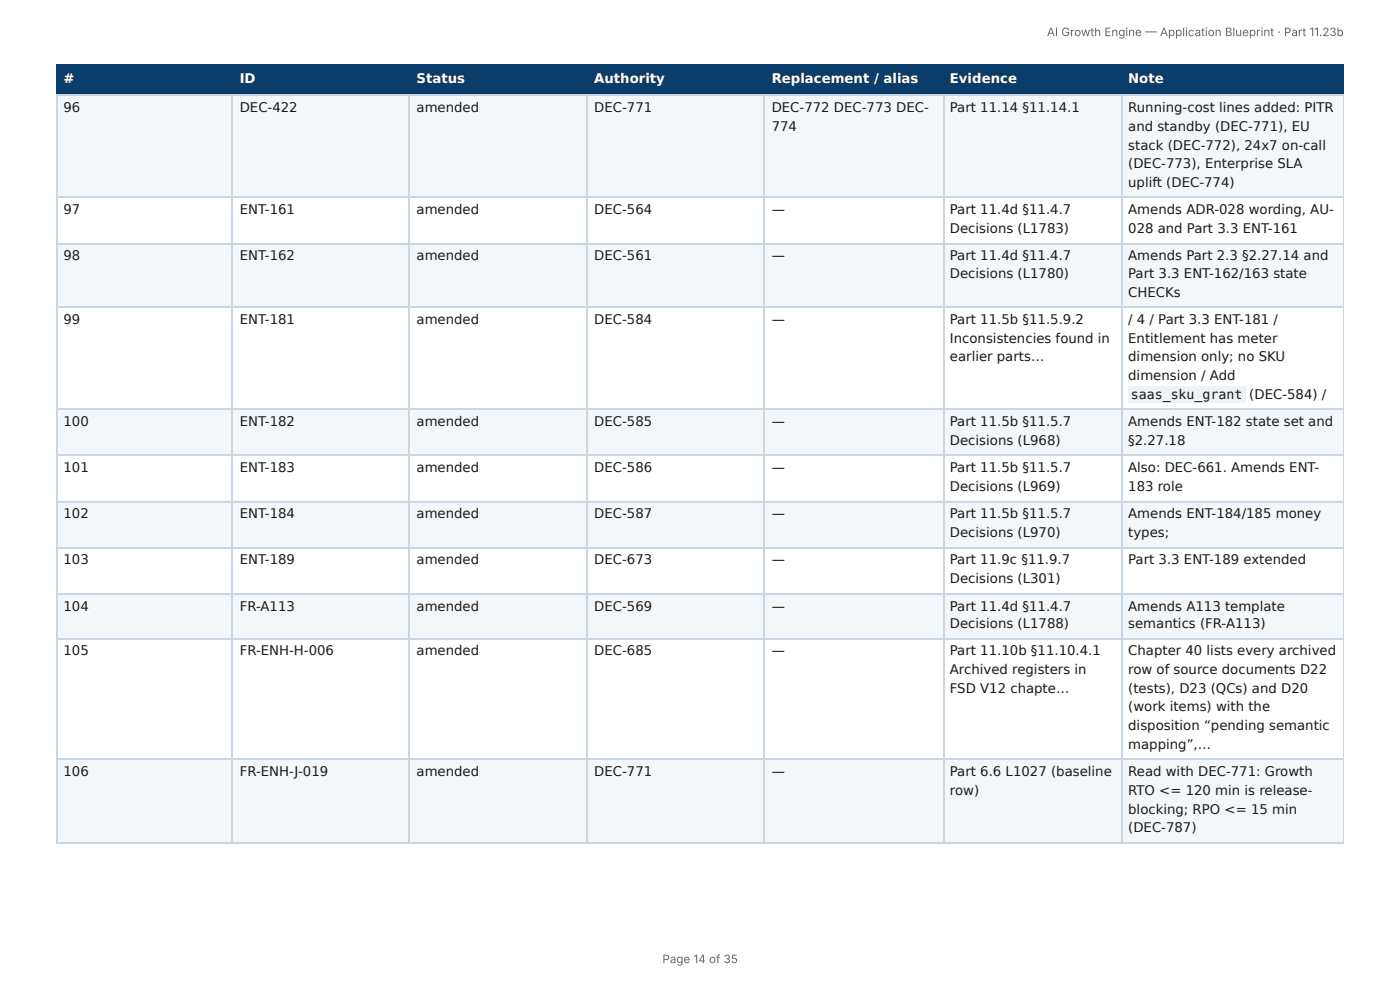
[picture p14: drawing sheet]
<svg xmlns="http://www.w3.org/2000/svg" width="297mm" height="210mm" viewBox="0 0 297 210" stroke-linecap="round" stroke-linejoin="round" font-family="sans-serif">
<defs><g id="words">
<g font-size="2.8" fill="#fff">
<text x="13.5" y="17.7">#</text>
<text x="50.9" y="17.7">ID</text>
<text x="88.5" y="17.7">Status</text>
<text x="126.2" y="17.7">Authority</text>
<text x="163.9" y="17.7">Replacement / alias</text>
<text x="201.8" y="17.7">Evidence</text>
<text x="239.6" y="17.7">Note</text>
</g>
<g font-size="2.8" fill="#1a1a1a">
<text x="13.5" y="23.8">96</text>
<text x="50.9" y="23.8">DEC-422</text>
<text x="88.5" y="23.8">amended</text>
<text x="126.2" y="23.8">DEC-771</text>
<text x="163.9" y="23.8">DEC-772 DEC-773 DEC-</text>
<text x="201.8" y="23.8">Part 11.14 §11.14.1</text>
<text x="239.6" y="23.8">Running-cost lines added: PITR</text>
<text x="163.9" y="27.8">774</text>
<text x="239.6" y="27.8">and standby (DEC-771), EU</text>
<text x="239.6" y="31.8">stack (DEC-772), 24x7 on-call</text>
<text x="239.6" y="35.7">(DEC-773), Enterprise SLA</text>
<text x="239.6" y="39.7">uplift (DEC-774)</text>
<text x="13.5" y="45.5">97</text>
<text x="50.9" y="45.5">ENT-161</text>
<text x="88.5" y="45.5">amended</text>
<text x="126.2" y="45.5">DEC-564</text>
<text x="163.9" y="45.5">—</text>
<text x="201.8" y="45.5">Part 11.4d §11.4.7</text>
<text x="239.6" y="45.5">Amends ADR-028 wording, AU-</text>
<text x="201.8" y="49.5">Decisions (L1783)</text>
<text x="239.6" y="49.5">028 and Part 3.3 ENT-161</text>
<text x="13.5" y="55.3">98</text>
<text x="50.9" y="55.3">ENT-162</text>
<text x="88.5" y="55.3">amended</text>
<text x="126.2" y="55.3">DEC-561</text>
<text x="163.9" y="55.3">—</text>
<text x="201.8" y="55.3">Part 11.4d §11.4.7</text>
<text x="201.8" y="59">Decisions (L1780)</text>
<text x="239.6" y="55.3">Amends Part 2.3 §2.27.14 and</text>
<text x="239.6" y="59">Part 3.3 ENT-162/163 state</text>
<text x="239.6" y="63">CHECKs</text>
<text x="13.5" y="68.8">99</text>
<text x="50.9" y="68.8">ENT-181</text>
<text x="88.5" y="68.8">amended</text>
<text x="126.2" y="68.8">DEC-584</text>
<text x="163.9" y="68.8">—</text>
<text x="201.8" y="68.8">Part 11.5b §11.5.9.2</text>
<text x="239.6" y="68.8">/ 4 / Part 3.3 ENT-181 /</text>
<text x="201.8" y="72.8">Inconsistencies found in</text>
<text x="201.8" y="76.7">earlier parts…</text>
<text x="239.6" y="72.8">Entitlement has meter</text>
<text x="239.6" y="76.7">dimension only; no SKU</text>
<text x="239.6" y="80.7">dimension / Add</text>
<text x="240.2" y="84.7">saas_sku_grant</text>
<text x="265.3" y="84.7">(DEC-584) /</text>
<text x="13.5" y="90.5">100</text>
<text x="50.9" y="90.5">ENT-182</text>
<text x="88.5" y="90.5">amended</text>
<text x="126.2" y="90.5">DEC-585</text>
<text x="163.9" y="90.5">—</text>
<text x="201.8" y="90.5">Part 11.5b §11.5.7</text>
<text x="201.8" y="94.5">Decisions (L968)</text>
<text x="239.6" y="90.5">Amends ENT-182 state set and</text>
<text x="239.6" y="94.5">§2.27.18</text>
<text x="13.5" y="100.3">101</text>
<text x="50.9" y="100.3">ENT-183</text>
<text x="88.5" y="100.3">amended</text>
<text x="126.2" y="100.3">DEC-586</text>
<text x="163.9" y="100.3">—</text>
<text x="201.8" y="100.3">Part 11.5b §11.5.7</text>
<text x="239.6" y="100.3">Also: DEC-661. Amends ENT-</text>
<text x="201.8" y="104.2">Decisions (L969)</text>
<text x="239.6" y="104.2">183 role</text>
<text x="13.5" y="110.1">102</text>
<text x="50.9" y="110.1">ENT-184</text>
<text x="88.5" y="110.1">amended</text>
<text x="126.2" y="110.1">DEC-587</text>
<text x="163.9" y="110.1">—</text>
<text x="201.8" y="110.1">Part 11.5b §11.5.7</text>
<text x="239.6" y="110.1">Amends ENT-184/185 money</text>
<text x="13.5" y="119.9">103</text>
<text x="50.9" y="119.9">ENT-189</text>
<text x="88.5" y="119.9">amended</text>
<text x="126.2" y="119.9">DEC-673</text>
<text x="163.9" y="119.9">—</text>
<text x="201.8" y="114">Decisions (L970)</text>
<text x="201.8" y="119.9">Part 11.9c §11.9.7</text>
<text x="239.6" y="114">types;</text>
<text x="239.6" y="119.9">Part 3.3 ENT-189 extended</text>
<text x="201.8" y="123.8">Decisions (L301)</text>
<text x="13.5" y="129.6">104</text>
<text x="50.9" y="129.6">FR-A113</text>
<text x="88.5" y="129.6">amended</text>
<text x="126.2" y="129.6">DEC-569</text>
<text x="163.9" y="129.6">—</text>
<text x="201.8" y="129.6">Part 11.4d §11.4.7</text>
<text x="239.6" y="129.6">Amends A113 template</text>
<text x="201.8" y="133.4">Decisions (L1788)</text>
<text x="239.6" y="133.4">semantics (FR-A113)</text>
<text x="13.5" y="139.2">105</text>
<text x="50.9" y="139.2">FR-ENH-H-006</text>
<text x="88.5" y="139.2">amended</text>
<text x="126.2" y="139.2">DEC-685</text>
<text x="163.9" y="139.2">—</text>
<text x="201.8" y="139.2">Part 11.10b §11.10.4.1</text>
<text x="201.8" y="143.1">Archived registers in</text>
<text x="239.6" y="139.2">Chapter 40 lists every archived</text>
<text x="239.6" y="143.1">row of source documents D22</text>
<text x="201.8" y="147.1">FSD V12 chapte…</text>
<text x="239.6" y="147.1">(tests), D23 (QCs) and D20</text>
<text x="239.6" y="151.1">(work items) with the</text>
<text x="239.6" y="155">disposition “pending semantic</text>
<text x="239.6" y="159">mapping”,…</text>
<text x="13.5" y="164.8">106</text>
<text x="50.9" y="164.8">FR-ENH-J-019</text>
<text x="88.5" y="164.8">amended</text>
<text x="126.2" y="164.8">DEC-771</text>
<text x="163.9" y="164.8">—</text>
<text x="201.8" y="164.8">Part 6.6 L1027 (baseline</text>
<text x="239.6" y="164.8">Read with DEC-771: Growth</text>
<text x="201.8" y="168.8">row)</text>
<text x="239.6" y="168.8">RTO &lt;= 120 min is release-</text>
<text x="239.6" y="172.8">blocking; RPO &lt;= 15 min</text>
<text x="239.6" y="176.7">(DEC-787)</text>
</g>
<g font-size="2.5" fill="#666">
<text x="222.4" y="7.7">AI Growth Engine — Application Blueprint · Part 11.23b</text>
<text x="140.7" y="204.5">Page 14 of 35</text>
</g>
</g></defs>
<g fill="#0b3d6b">
<path d="M12.2 14h37.3v6.1h-37.3z"/>
<path d="M49.5 14h37.5v6.1h-37.5z"/>
<path d="M87 14h37.9v6.1h-37.9z"/>
<path d="M124.9 14h37.6v6.1h-37.6z"/>
<path d="M162.5 14h37.8v6.1h-37.8z"/>
<path d="M200.3 14h37.8v6.1h-37.8z"/>
<path d="M238.1 14h47.3v6.1h-47.3z"/>
</g>
<g fill="#f4f7fa">
<path d="M12.2 20.1h37.3v21.7h-37.3z"/>
<path d="M49.5 20.1h37.5v21.7h-37.5z"/>
<path d="M87 20.1h37.9v21.7h-37.9z"/>
<path d="M124.9 20.1h37.6v21.7h-37.6z"/>
<path d="M162.5 20.1h37.8v21.7h-37.8z"/>
<path d="M200.3 20.1h37.8v21.7h-37.8z"/>
<path d="M238.1 20.1h47.3v21.7h-47.3z"/>
<path d="M12.2 51.6h37.3v13.8h-37.3z"/>
<path d="M49.5 51.6h37.5v13.8h-37.5z"/>
<path d="M87 51.6h37.9v13.8h-37.9z"/>
<path d="M124.9 51.6h37.6v13.8h-37.6z"/>
<path d="M162.5 51.6h37.8v13.8h-37.8z"/>
<path d="M200.3 51.6h37.8v13.8h-37.8z"/>
<path d="M238.1 51.6h47.3v13.8h-47.3z"/>
<path d="M12.2 87h37.3v9.6h-37.3z"/>
<path d="M49.5 87h37.5v9.6h-37.5z"/>
<path d="M87 87h37.9v9.6h-37.9z"/>
<path d="M124.9 87h37.6v9.6h-37.6z"/>
<path d="M162.5 87h37.8v9.6h-37.8z"/>
<path d="M200.3 87h37.8v9.6h-37.8z"/>
<path d="M238.1 87h47.3v9.6h-47.3z"/>
<path d="M12.2 106.4h37.3v9.8h-37.3z"/>
<path d="M49.5 106.4h37.5v9.8h-37.5z"/>
<path d="M87 106.4h37.9v9.8h-37.9z"/>
<path d="M124.9 106.4h37.6v9.8h-37.6z"/>
<path d="M162.5 106.4h37.8v9.8h-37.8z"/>
<path d="M200.3 106.4h37.8v9.8h-37.8z"/>
<path d="M238.1 106.4h47.3v9.8h-47.3z"/>
<path d="M12.2 125.9h37.3v9.8h-37.3z"/>
<path d="M49.5 125.9h37.5v9.8h-37.5z"/>
<path d="M87 125.9h37.9v9.8h-37.9z"/>
<path d="M124.9 125.9h37.6v9.8h-37.6z"/>
<path d="M162.5 125.9h37.8v9.8h-37.8z"/>
<path d="M200.3 125.9h37.8v9.8h-37.8z"/>
<path d="M238.1 125.9h47.3v9.8h-47.3z"/>
<path d="M12.2 161.4h37.3v17.5h-37.3z"/>
<path d="M49.5 161.4h37.5v17.5h-37.5z"/>
<path d="M87 161.4h37.9v17.5h-37.9z"/>
<path d="M124.9 161.4h37.6v17.5h-37.6z"/>
<path d="M162.5 161.4h37.8v17.5h-37.8z"/>
<path d="M200.3 161.4h37.8v17.5h-37.8z"/>
<path d="M238.1 161.4h47.3v17.5h-47.3z"/>
</g>
<path d="M11.9 13.9h273.5M12 13.8v6.6M49.3 13.8v6.6M86.9 13.8v6.6M124.8 13.8v6.6M162.3 13.8v6.6M200.4 13.8v6.6M238.3 13.8v6.6M11.9 20.2h273.5" fill="none" stroke="#0b3d6b" stroke-width=".26"/>
<path d="M285.3 13.8v6.6" fill="none" stroke="#0b3d6b" stroke-width=".21"/>
<g fill="none" stroke="#c9d6e3" stroke-width=".26">
<path d="M11.9 20.2h273.5M12 20.4v158.5M49.3 20.4v158.5M86.9 20.4v158.5M124.8 20.4v158.5M162.3 20.4v158.5M200.4 20.4v158.5M238.3 20.4v158.5M11.9 41.9h273.5M11.9 51.7h273.5M11.9 65.2h273.5M11.9 86.9h273.5"/>
<path d="M11.9 96.7h273.5M11.9 106.5h273.5M11.9 116.3h273.5M11.9 126.1h273.5M11.9 135.6h273.5M11.9 161.3h273.5M11.9 179h273.5"/>
</g>
<path d="M285.3 20.4v158.5" fill="none" stroke="#c9d6e3" stroke-width=".21"/>
<path d="M239.7 82h24.9v3.5h-24.9z" fill="#eef2f6"/>
<use href="#words"/>
</svg>
